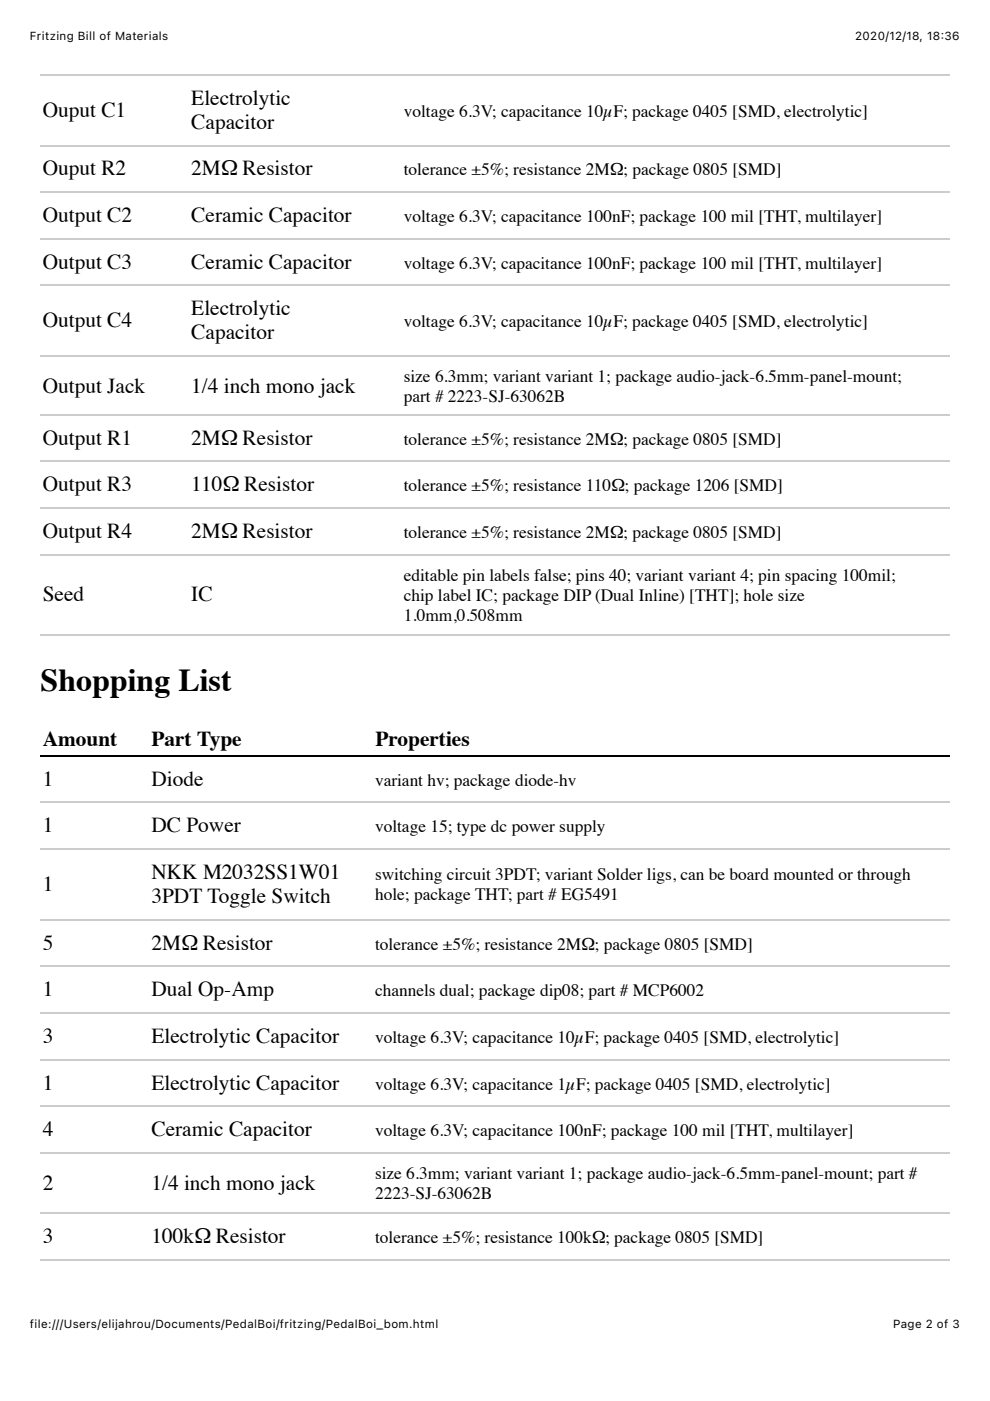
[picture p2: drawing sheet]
<svg xmlns="http://www.w3.org/2000/svg" width="210mm" height="297mm" viewBox="0 0 210 297" stroke-linecap="round" stroke-linejoin="round" font-family="sans-serif">
<defs><g id="words">
<text font-size="6.8" x="8.6" y="146.5">Shopping List</text>
<g font-size="4.5">
<text x="40.6" y="22.2">Electrolytic</text>
<text x="9.1" y="24.8">Ouput C1</text>
<text x="40.6" y="27.3">Capacitor</text>
<text x="9.1" y="37.2">Ouput R2</text>
<text x="40.6" y="37.2">2MΩ Resistor</text>
<text x="9.1" y="47.1">Output C2</text>
<text x="40.6" y="47.1">Ceramic Capacitor</text>
<text x="9.1" y="57">Output C3</text>
<text x="40.6" y="57">Ceramic Capacitor</text>
<text x="9.1" y="69.4">Output C4</text>
<text x="40.6" y="66.9">Electrolytic</text>
<text x="40.6" y="72">Capacitor</text>
<text x="9.1" y="83.3">Output Jack</text>
<text x="40.6" y="83.3">1/4 inch mono jack</text>
<text x="9.1" y="94.3">Output R1</text>
<text x="40.6" y="94.3">2MΩ Resistor</text>
<text x="9.1" y="104.2">Output R3</text>
<text x="40.6" y="104.2">110Ω Resistor</text>
<text x="9.1" y="114.1">Output R4</text>
<text x="40.6" y="114.1">2MΩ Resistor</text>
<text x="9.1" y="127.3">Seed</text>
<text x="40.6" y="127.3">IC</text>
<text x="9.1" y="158.1">Amount</text>
<text x="32.1" y="158.1">Part Type</text>
<text x="79.6" y="158.1">Properties</text>
<text x="9.1" y="166.6">1</text>
<text x="32.1" y="166.6">Diode</text>
<text x="9.1" y="176.5">1</text>
<text x="32.1" y="176.5">DC Power</text>
<text x="9.1" y="188.9">1</text>
<text x="32.1" y="186.4">NKK M2032SS1W01</text>
<text x="32.1" y="191.5">3PDT Toggle Switch</text>
<text x="9.1" y="201.4">5</text>
<text x="32.1" y="201.4">2MΩ Resistor</text>
<text x="9.1" y="211.2">1</text>
<text x="32.1" y="211.2">Dual Op-Amp</text>
<text x="9.1" y="221.1">3</text>
<text x="32.1" y="221.1">Electrolytic Capacitor</text>
<text x="9.1" y="231">1</text>
<text x="32.1" y="231">Electrolytic Capacitor</text>
<text x="9.1" y="240.9">4</text>
<text x="32.1" y="240.9">Ceramic Capacitor</text>
<text x="9.1" y="252.2">2</text>
<text x="32.1" y="252.2">1/4 inch mono jack</text>
<text x="9.1" y="263.5">3</text>
<text x="32.1" y="263.5">100kΩ Resistor</text>
</g>
<g font-size="3.7">
<text x="85.6" y="24.8">voltage 6.3V; capacitance 10µF; package 0405 [SMD, electrolytic]</text>
<text x="85.6" y="37.2">tolerance ±5%; resistance 2MΩ; package 0805 [SMD]</text>
<text x="85.6" y="47.1">voltage 6.3V; capacitance 100nF; package 100 mil [THT, multilayer]</text>
<text x="85.6" y="57">voltage 6.3V; capacitance 100nF; package 100 mil [THT, multilayer]</text>
<text x="85.6" y="69.4">voltage 6.3V; capacitance 10µF; package 0405 [SMD, electrolytic]</text>
<text x="85.6" y="81">size 6.3mm; variant variant 1; package audio-jack-6.5mm-panel-mount;</text>
<text x="85.6" y="85.2">part # 2223-SJ-63062B</text>
<text x="85.6" y="94.3">tolerance ±5%; resistance 2MΩ; package 0805 [SMD]</text>
<text x="85.6" y="104.2">tolerance ±5%; resistance 110Ω; package 1206 [SMD]</text>
<text x="85.6" y="114.1">tolerance ±5%; resistance 2MΩ; package 0805 [SMD]</text>
<text x="85.6" y="123.1">editable pin labels false; pins 40; variant variant 4; pin spacing 100mil;</text>
<text x="85.6" y="127.3">chip label IC; package DIP (Dual Inline) [THT]; hole size</text>
<text x="85.6" y="131.6">1.0mm,0.508mm</text>
<text x="79.5" y="166.6">variant hv; package diode-hv</text>
<text x="79.5" y="176.5">voltage 15; type dc power supply</text>
<text x="79.5" y="186.7">switching circuit 3PDT; variant Solder ligs, can be board mounted or through</text>
<text x="79.5" y="190.9">hole; package THT; part # EG5491</text>
<text x="79.5" y="201.4">tolerance ±5%; resistance 2MΩ; package 0805 [SMD]</text>
<text x="79.5" y="211.2">channels dual; package dip08; part # MCP6002</text>
<text x="79.5" y="221.1">voltage 6.3V; capacitance 10µF; package 0405 [SMD, electrolytic]</text>
<text x="79.5" y="231">voltage 6.3V; capacitance 1µF; package 0405 [SMD, electrolytic]</text>
<text x="79.5" y="240.9">voltage 6.3V; capacitance 100nF; package 100 mil [THT, multilayer]</text>
<text x="79.5" y="249.9">size 6.3mm; variant variant 1; package audio-jack-6.5mm-panel-mount; part #</text>
<text x="79.5" y="254.2">2223-SJ-63062B</text>
<text x="79.5" y="263.5">tolerance ±5%; resistance 100kΩ; package 0805 [SMD]</text>
</g>
<g font-size="2.5">
<text x="6.3" y="8.5">Fritzing Bill of Materials</text>
<text x="181.3" y="8.5">2020/12/18, 18:36</text>
<text x="6.3" y="281.5">file:///Users/elijahrou/Documents/PedalBoi/fritzing/PedalBoi_bom.html</text>
<text x="189.4" y="281.5">Page 2 of 3</text>
</g>
</g></defs>
<g fill="none" stroke="#ccc" stroke-width=".28">
<path d="M8.6 15.9h192.7M8.6 30.8h192.7M8.6 50.6h192.7M8.6 40.7h192.7M8.6 75.5h192.7M8.6 60.5h192.7M8.6 97.8h192.7M8.6 87.9h192.7M8.6 117.6h192.7M8.6 107.7h192.7M8.6 134.5h192.7M8.6 170.1h192.7"/>
<path d="M8.6 195h192.7M8.6 180h192.7M8.6 214.8h192.7M8.6 204.9h192.7M8.6 234.6h192.7M8.6 224.7h192.7M8.6 257.2h192.7M8.6 244.4h192.7M8.6 267h192.7"/>
</g>
<path d="M8.6 160.2h192.7" fill="none" stroke="#000" stroke-width=".28"/>
<use href="#words"/>
</svg>
